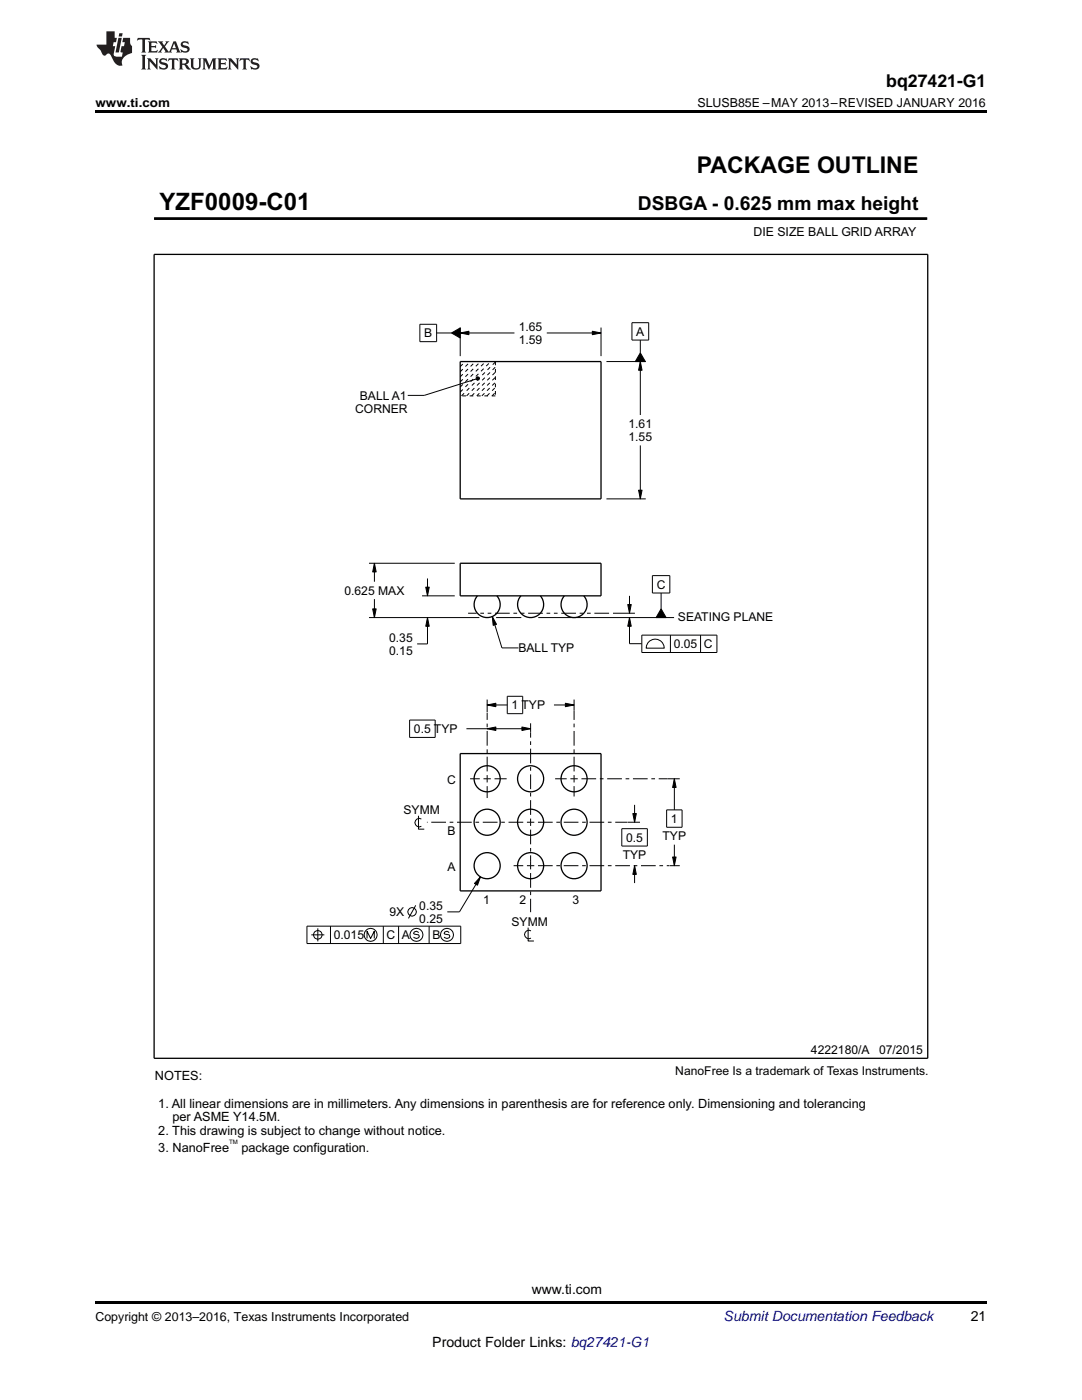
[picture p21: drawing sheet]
<svg xmlns="http://www.w3.org/2000/svg" width="216mm" height="279mm" viewBox="0 0 216 279" stroke-linecap="round" stroke-linejoin="round" font-family="sans-serif">
<defs><g id="words">
<text font-size="4.8" x="31.8" y="41.9">YZF0009-C01</text>
<text font-size="4.6" x="139" y="34.5">PACKAGE OUTLINE</text>
<text font-size="3.8" x="127.3" y="41.9">DSBGA - 0.625 mm max height</text>
<text font-size="3.5" x="176.8" y="17.3">bq27421-G1</text>
<g font-size="2.8">
<text x="106.1" y="258.2">www.ti.com</text>
<text x="193.7" y="263.6">21</text>
<text x="86.3" y="268.9">Product Folder Links: bq27421-G1</text>
</g>
<text font-size="2.8" fill="#0000c8" x="144.4" y="263.6">Submit Documentation Feedback</text>
<g font-size="2.5">
<text x="19" y="21.4">www.ti.com</text>
<text x="139.2" y="21.4">SLUSB85E –MAY 2013–REVISED JANUARY 2016</text>
<text x="150.3" y="47.1">DIE SIZE BALL GRID ARRAY</text>
<text x="30.9" y="215.6">NOTES:</text>
<text x="31.6" y="221">1. All linear dimensions are in millimeters. Any dimensions in parenthesis are for reference only. Dimensioning and tolerancing</text>
<text x="31.6" y="226.5">2. This drawing is subject to change without notice.</text>
<text x="34.4" y="223.8">per ASME Y14.5M.</text>
<text x="31.6" y="229.9">3. NanoFree</text>
<text x="48.2" y="229.9">package configuration.</text>
<text x="19" y="263.6">Copyright © 2013–2016, Texas Instruments Incorporated</text>
</g>
<g font-size="2.4">
<text x="84.6" y="67.3">B</text>
<text x="103.5" y="66">1.65</text>
<text x="103.5" y="68.6">1.59</text>
<text x="127" y="67">A</text>
<text x="70.9" y="82.4">CORNER</text>
<text x="71.8" y="79.8">BALL A1</text>
<text x="125.4" y="85.4">1.61</text>
<text x="125.4" y="88">1.55</text>
<text x="68.7" y="118.7">0.625 MAX</text>
<text x="131" y="117.5">C</text>
<text x="135.3" y="123.9">SEATING PLANE</text>
<text x="77.7" y="128.1">0.35</text>
<text x="77.7" y="130.7">0.15</text>
<text x="103.4" y="130.2">BALL TYP</text>
<text x="134.4" y="129.4">0.05 C</text>
<text x="102.1" y="141.6">1 TYP</text>
<text x="82.6" y="146.3">0.5 TYP</text>
<text x="89.2" y="156.4">C</text>
<text x="80.5" y="162.4">SYMM</text>
<text x="89.3" y="166.6">B</text>
<text x="124.9" y="168">0.5</text>
<text x="132.2" y="167.7">TYP</text>
<text x="133.9" y="164.2">1</text>
<text x="89.3" y="173.9">A</text>
<text x="124.3" y="171.5">TYP</text>
<text x="77.7" y="182.8">9X</text>
<text x="83.7" y="181.5">0.35</text>
<text x="83.7" y="184.1">0.25</text>
<text x="96.4" y="180.4">1</text>
<text x="102.1" y="184.8">SYMM</text>
<text x="103.7" y="180.4">2</text>
<text x="114.2" y="180.4">3</text>
<text x="66.6" y="187.4">0.015</text>
<text x="77.1" y="187.4">C A</text>
<text x="86.3" y="187.4">B</text>
<text x="134.8" y="214.5">NanoFree Is a trademark of Texas Instruments.</text>
<text x="161.8" y="210.3">4222180/A</text>
<text x="175.4" y="210.3">07/2015</text>
</g>
<text font-size="1.2" x="45.7" y="228.3">TM</text>
<text font-size=".2" x="102.8" y="43.9">SCALE 9.000</text>
</g></defs>
<g fill="#000">
<path d="M19 22h177.8v.5h-177.8zM90.1 66.5l1.7-1v2zM91.8 66.5l1.8-.4v.7zM95 75.4l.3-.2 .2 .1 .2 .2-.2 .3-.2 .1-.3-.2zM118.2 66.1l1.7 .4-1.7 .3zM127.8 72.2l.3 1.7h-.7zM127.8 70.4l1 1.8h-2zM127.4 97.8h.7l-.3 1.8zM74.7 112.4l.4 1.7h-.7zM85 117.2h.6l-.3 1.7zM74.4 121.5h.7l-.4 1.8zM85.3 123.3l.3 1.7h-.6z"/>
<path d="M98.2 123l.9 1.6-.7 .2zM125.3 120.6h.7l-.4 1.8zM125.6 123.3l.4 1.7h-.7zM131.9 121.5l1 1.8h-2zM97.2 145.4l1.7-.3v.7zM97.2 140.7l1.7-.4v.7zM104.1 145.1l1.8 .3-1.8 .4zM112.8 140.3l1.7 .4-1.7 .3zM134.6 155.4l.3 1.8h-.7zM95.9 175l-.6 1.7-.6-.4zM126.3 162.4h.7l-.4 1.7zM126.6 172.8l.4 1.7h-.7z"/>
<path d="M134.2 171h.7l-.3 1.8zM19 259.7h177.8v.5h-177.8z"/>
</g>
<g fill="none" stroke="#000" stroke-width=".2">
<path d="M30.7 43.6h154.2M184.9 43.4v.4M83.8 64.7h3.3v3.5h-3.3zM87.1 66.5h3M90.1 66.5l1.7-1v2zM91.8 66.5l1.8-.4v.7zM91.8 65.4v5.7M91.8 66.5h10.9M95 75.6l-10.3 3.3h-3.3M95 75.4l.3-.2 .2 .1 .2 .2-.2 .3-.2 .1-.3-.2zM109.1 66.5h10.8M118.2 66.1l1.7 .4-1.7 .3z"/>
<path d="M119.9 65.4v5.7M121 72.2h7.9M126.1 64.4h3.3v3.5h-3.3zM127.8 70.4l1 1.8h-2zM127.8 72.2l.3 1.7h-.7zM127.8 67.9v2.5M127.8 72.2v10.6M121 99.6h7.9M127.4 97.8h.7l-.3 1.8zM127.8 88.9v10.7M73.6 112.4h17.1M74.7 112.4l.4 1.7h-.7z"/>
<path d="M74.7 112.4v3.7M74.7 119.6v3.7M84.2 118.9h6.5M85 117.2h.6l-.3 1.7zM85.3 115.4v3.5M125.6 118.9v3.5M130.2 114.9h3.5v3.4h-3.5zM131.9 118.3v3.2M73.6 123.3h22M74.4 121.5h.7l-.4 1.8zM85.3 123.3l.3 1.7h-.6zM85.3 123.3v5.2h-2.1"/>
<path d="M97.2 139.6v2.5M98.2 123l.9 1.6-.7 .2zM98.2 123l2 6.3h3.2M99 123.3h5M101.2 139h3.1v3.4h-3.1zM107.4 123.3h27.1M114.5 139.6v2.1M122.3 122.4h4.4M125.3 120.6h.7l-.4 1.8zM125.6 123.3l.4 1.7h-.7zM125.6 123.3v5.2h2.4M128.1 126.8h15v3.4h-15z"/>
<path d="M129.3 128.3a1.81 1.81 0 0 1 2-.7 1.81 1.81 0 0 1 1.2 1.8h-3.6zM131.9 121.5l1 1.8h-2zM133.8 126.8v3.4M139.8 126.8v3.4M81.7 143.7h5.1v3.5h-5.1zM93.1 145.4h12.8M97.2 145.4l1.7-.3v.7zM97.2 140.7l1.7-.4v.7zM97.2 140.7h4M104.1 145.1l1.8 .3-1.8 .4zM105.9 144.4v1.7M110.5 140.7h4"/>
<path d="M112.8 140.3l1.7 .4-1.7 .3zM133.3 155.4h2.3M134.6 155.4l.3 1.8h-.7zM134.6 155.4v6.2M83.5 162.8v2.7h1.2M84.1 163.5a.85 .85 0 0 0-1.3 .7 .85 .85 0 0 0 1.3 .7M95.9 175l-.6 1.7-.6-.4zM95.9 175l-4.2 7h-2.5M124.1 165.4h5.1v3.5h-5.1zM125.3 164.1h2.4M126.3 162.4h.7l-.4 1.7zM126.6 172.8l.4 1.7h-.7z"/>
<path d="M126.6 160.6v3.5M126.6 172.8v3.4M133 161.6h3.1v3.5h-3.1zM133.6 172.8h2M134.2 171h.7l-.3 1.8zM134.6 168.6v4.2M61.2 184.8h30.7v3.5h-30.7zM62.1 186.6h2.6M63.4 185.3v2.6M65.9 184.8v3.5M73.2 187.3v-1.5l.8 1.5 .7-1.5v1.5M76.5 184.8v3.5"/>
<path d="M79.5 184.8v3.5M83 180.7l-1.5 2.6M83.5 186.1l-.4-.3-.4 .2-.2 .3 1 .3 .2 .3-.2 .2-.4 .2-.6-.3M85.6 184.8v3.5M89.6 186.1l-.4-.3-.4 .2-.2 .3 1 .3 .2 .3-.2 .2-.4 .2-.6-.3M105.4 185.1v2.7h1.1M106 185.8a.85 .85 0 0 0-1.3 .7 .85 .85 0 0 0 1.3 .7"/>
<circle cx="63.4" cy="186.6" r=".86"/>
<circle cx="73.9" cy="186.6" r="1.29"/>
<circle cx="82.2" cy="182" r=".85"/>
<circle cx="83.1" cy="186.6" r="1.29"/>
<circle cx="89.2" cy="186.6" r="1.29"/>
</g>
<g fill="none" stroke="#000" stroke-width=".26">
<path d="M30.8 50.8h154.3v160.4h-154.3zM91.8 72.2h28.1v27.4h-28.1zM91.8 112.4h28.1v6.5h-28.1zM95.3 118.9a2.6 2.6 0 0 0 .1 3.6 2.6 2.6 0 0 0 3.6 0 2.6 2.6 0 0 0 .1-3.6M103.9 118.9a2.6 2.6 0 0 0 .2 3.6 2.6 2.6 0 0 0 3.6 0 2.6 2.6 0 0 0 .1-3.6M112.6 118.9a2.6 2.6 0 0 0 .1 3.6 2.6 2.6 0 0 0 3.7 0 2.6 2.6 0 0 0 .1-3.6M91.8 150.4h28.1v27.4h-28.1z"/>
<circle cx="97.2" cy="155.4" r="2.6"/>
<circle cx="105.9" cy="155.4" r="2.6"/>
<circle cx="114.5" cy="155.4" r="2.6"/>
<circle cx="97.2" cy="172.8" r="2.6"/>
<circle cx="97.2" cy="164.1" r="2.6"/>
<circle cx="105.9" cy="172.8" r="2.6"/>
<circle cx="105.9" cy="164.1" r="2.6"/>
<circle cx="114.5" cy="172.8" r="2.6"/>
<circle cx="114.5" cy="164.1" r="2.6"/>
</g>
<path d="M30.7 43.6h154.2" fill="none" stroke="#000" stroke-width=".55"/>
<g fill="none" stroke="#000" stroke-width=".2" stroke-dasharray=".7 .7" stroke-linecap="butt">
<path d="M91.8 73.2l1-1M91.8 74.2l2.1-2M91.8 75.2l3.1-3M91.8 76.2l4.1-4M91.8 77.2l5.1-5M91.8 78.2l6.1-6M92.1 79l6.8-6.8M93.1 79l5.8-5.7M94.1 79l4.8-4.7M95.1 79l3.8-3.7M96.1 79l2.8-2.7M97.2 79l1.7-1.7"/>
<path d="M98.2 79l.7-.7M98.9 72.2v6.8M98.9 79h-7.1"/>
</g>
<path d="M121.5 122.4h-28.1" fill="none" stroke="#000" stroke-width=".2" stroke-dasharray="2.9 .7 .7 .7 .7 .7" stroke-linecap="butt"/>
<g fill="none" stroke="#000" stroke-width=".2" stroke-dasharray=".7 .7 2.9 .7" stroke-linecap="butt">
<path d="M97.2 155.4v3.9M97.2 155.4v-13.2M97.2 155.4h-3.4M97.2 155.4h3.9M114.5 155.4v3.6M114.5 155.4v-13.7M114.5 155.4h-3.7M114.5 155.4h18.8M105.9 172.8h-3.4M105.9 172.8h27.7M105.9 164.1v7.9M105.9 172.8v9.2"/>
<path d="M105.9 172.8v-.8M105.9 164.1v-18M105.9 164.1h-20.7M105.9 164.1h19.3"/>
</g>
<g fill="#231f20">
<path d="M27.5 7.6l-.1 .5 .4-.2h.6v.1v2.1l-.2 .4h1l-.3-.4v-2.1l.1-.1h.5l.5 .2-.2-.5zM29.5 8.3l.2 .3v1.5l-.2 .4h1.8l.2-.6a1.04 1.04 0 0 1-1.3 .2v-.7h.6l.3 .2v-.6l-.3 .2h-.6v-.6l.8-.1 .4 .3-.2-.5zM31.5 8.3l.9 1.1-.9 1.1h.8l-.2-.2 .5-.7 .4 .7-.2 .2h1.5l-.1-.2 .1-.4h.9l.1 .4-.2 .2h1l-.3-.3-.7-1.9h-.5l-.9 2-.8-1 .9-1h-.8l.1 .3-.3 .5-.4-.6 .2-.2zM34.7 8.6l.4 1h-.7zM36.3 8.4a.63 .63 0 0 0-.2 .7 .63 .63 0 0 0 .6 .4l.6 .2 .1 .2a.75 .75 0 0 1-.7 .4 .75 .75 0 0 1-.6-.5l.1 .7 .1-.1a1.11 1.11 0 0 0 1.5-.6 1.13 1.13 0 0 0-1.2-.8l-.1-.4a1.04 1.04 0 0 1 1.2 .2l-.2-.5-.1 .1-.5-.2zM28.2 10.9l.2 .4v2.2l-.2 .4h1l-.3-.4v-2.2l.3-.4zM29.3 11.6l.3 .4v1.5l-.3 .4h.8l-.2-.4v-1.3l1.5 1.7v-1.9l.2-.4h-.7l.2 .4v.9l-1.1-1.3zM32 11.8a.62 .62 0 0 0-.2 .7 .62 .62 0 0 0 .6 .4l.6 .1 .1 .3a.76 .76 0 0 1-.7 .3 .76 .76 0 0 1-.6-.4l.1 .7 .1-.1a1.11 1.11 0 0 0 1.5-.6 1.13 1.13 0 0 0-1.2-.8l-.1-.4a1.04 1.04 0 0 1 1.2 .2l-.2-.6-.1 .1-.5-.1zM33.7 11.6l-.2 .6a.61 .61 0 0 1 .8-.3v1.6l-.2 .4h.9l-.2-.4v-1.6a.63 .63 0 0 1 .8 .3l-.2-.6zM35.6 11.6l.3 .4v1.5l-.3 .4h1l-.2-.2v-.8l.5 .2a.76 .76 0 0 0 1.2 .7l-1-1a.58 .58 0 0 0 .6-.5 .58 .58 0 0 0-.5-.6zM36.4 11.9h.1a.45 .45 0 0 1 .5 .1 .45 .45 0 0 1 .1 .5l-.7 .2zM37.9 11.6l.2 .2a2.17 2.17 0 0 0 .3 1.9 .99 .99 0 0 0 1.6-.6v-1.1l.2-.4h-.7l.2 .2a1.92 1.92 0 0 1-.2 1.8 .6 .6 0 0 1-.9-.5v-1.1l.2-.4zM40.4 11.6l.2 .4v1.5l-.2 .4h.7l-.2-.4v-1.4l.8 1.8 .8-1.8v1.4l-.2 .4h.9l-.2-.4v-1.5l.2-.4h-.8l-.6 1.5-.6-1.5zM43.4 11.6l.2 .4v1.5l-.2 .4h1.8l.2-.6a1.04 1.04 0 0 1-1.3 .1v-.6h.5l.4 .2v-.6l-.4 .2h-.5v-.7h.8l.3 .3-.1-.6zM45.5 11.6l.2 .4v1.5l-.2 .4h.7l-.2-.4v-1.3l1.5 1.7v-1.9l.2-.4h-.7l.2 .4v.9l-1.1-1.3zM47.9 11.6l-.1 .6a.61 .61 0 0 1 .8-.3v1.6l-.3 .4h1l-.3-.4 .1-1.6a.63 .63 0 0 1 .7 .3l-.1-.6zM50.2 11.8a.62 .62 0 0 0-.2 .7 .62 .62 0 0 0 .6 .4l.6 .1 .2 .3a.76 .76 0 0 1-.8 .3 .76 .76 0 0 1-.6-.4l.1 .7 .2-.1a1.11 1.11 0 0 0 1.5-.6 1.13 1.13 0 0 0-1.3-.8l-.1-.4a1.04 1.04 0 0 1 1.2 .2l-.1-.6-.2 .1-.5-.1z"/>
<path d="M21.2 6.3v2.6h-1.9l.1 .4 .7 .9a.91 .91 0 0 0 1 .8 .56 .56 0 0 1 .5-.3 .56 .56 0 0 1 .5 .3l.4 .8a1.53 1.53 0 0 0 1.9 1.2 1.54 1.54 0 0 1 1-2.1l.9-.3v-1.4a1.52 1.52 0 0 1-.3-1.6h-1.4l-.2 .8h.5l-.2 .8h-.4l-.2 1v.2l.4 .1-.2 .8a1.93 1.93 0 0 1-1.6-.3l.3-1.8h-.5l.2-.8h.4l.2-.8h-.4v-1.3zM23.6 7.6l-.6 2.9h.7l.6-2.9zM23.8 6.6l-.1 .7h.6l.2-.7z"/>
</g>
<use href="#words"/>
</svg>
